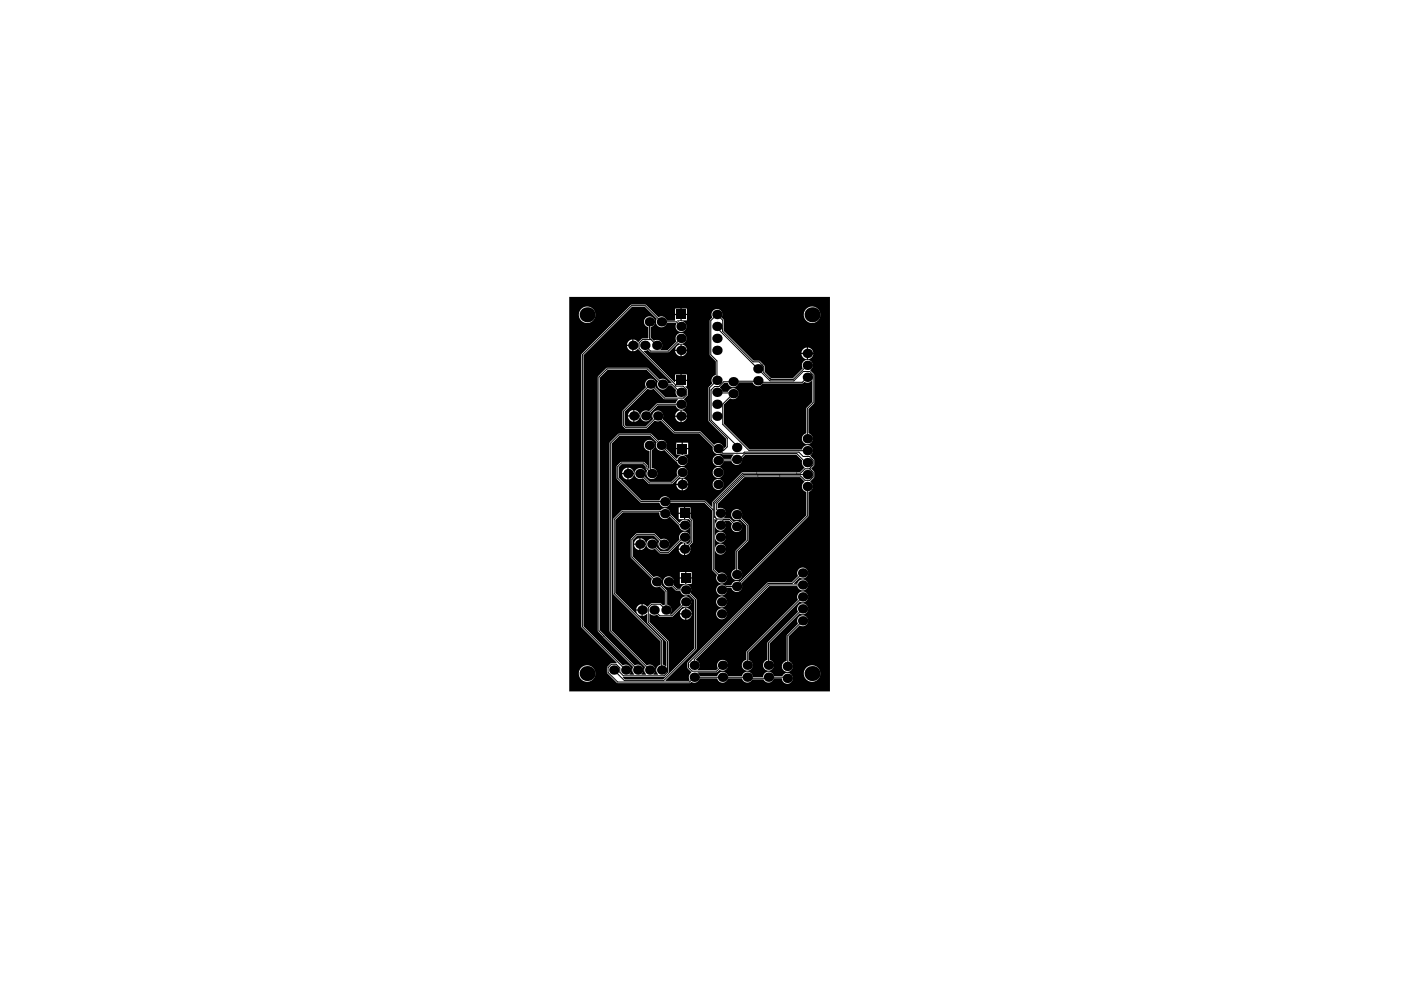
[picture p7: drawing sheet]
<svg xmlns="http://www.w3.org/2000/svg" width="297mm" height="210mm" viewBox="0 0 297 210" stroke-linecap="round" stroke-linejoin="round" font-family="sans-serif">
<g fill="#000">
<path d="M120.7 63h55.3v83.6h-55.3zM144.5 65.4v1.2h1.1v-1.2zM143.1 65.4v1.2h1.2v-1.2zM144.5 66.8v1.1h1.1v-1.1zM170.4 66.7a1.76 1.76 0 0 0 3.5 0 1.76 1.76 0 0 0-3.5 0zM122.7 66.7a1.76 1.76 0 0 0 3.5 0 1.76 1.76 0 0 0-3.5 0zM123.3 75.1v57.9l7.5 7.5-.1 .1h-1.2l-.7 .8-.1 1.2 2.2 2.2h15.3l.4-.2a1.14 1.14 0 0 0 1.7-.8h3.8v.2a1.16 1.16 0 0 0 1.2 .8 1.16 1.16 0 0 0 1-1h3l.1 .2a1.16 1.16 0 0 0 1 .7 1.16 1.16 0 0 0 1.1-.7h2.4l.1 .3a1.15 1.15 0 0 0 1.2 .4 1.15 1.15 0 0 0 .9-.9h1.7v.2a1.16 1.16 0 0 0 1.6 .9 1.16 1.16 0 0 0 .3-1.9 1.16 1.16 0 0 0-1.8 .3h-1.8l-.1-.2a1.16 1.16 0 0 0-1.3-.7 1.16 1.16 0 0 0-.9 1.2h-2.2v-.2a1.16 1.16 0 0 0-1.1-1 1.16 1.16 0 0 0-1.2 1h-3v-.2a1.16 1.16 0 0 0-1.2-.8 1.16 1.16 0 0 0-1 1h-3.8l-.4-.7v-.2h4l.7-.5a1.16 1.16 0 0 0 1.7-.7 1.16 1.16 0 0 0-1.3-1.4 1.16 1.16 0 0 0-.8 1.8l-.3 .4h-3.9l.1-.3a1.15 1.15 0 0 0-.5-1.8l-.1-.2 15.6-15.5h5.9l.1 .2a1.16 1.16 0 0 0 1.8 .4 1.16 1.16 0 0 0-.1-1.9 1.16 1.16 0 0 0-1.8 .8h-.6l-.1-.1 1.2-1.2 .2 .1a1.16 1.16 0 0 0 1.6-1 1.16 1.16 0 0 0-1.4-1.2 1.16 1.16 0 0 0-.7 1.7l-1.4 1.4-5.1 .1-16.9 16.8v1.3l.8 .8-.5 .9 .1 .8-.1 .2h-5v-.1l6.6-6.6v-10.6l-1.3-1.4 .1-.2a1.16 1.16 0 0 0-.8-1.5 1.16 1.16 0 0 0-1.4 .8h-.7l-.9-.8a1.16 1.16 0 0 0-.7-1.8 1.16 1.16 0 0 0-1.4 1.4 1.16 1.16 0 0 0 1.8 .7l1 1h.9a1.14 1.14 0 0 0 1.7 .7l1.2 1.2v10.3l-6.6 6.6h-8.1l-.4-.4 .1-.2h8.6l.9-.8v-6.8l-4-4v-1.7l.8 .3 .8-.2 .6 .5h2.6l2.3-2.2a1.16 1.16 0 0 0 1.7-.8 1.16 1.16 0 0 0-1.3-1.3 1.16 1.16 0 0 0-.8 1.7l-2.1 2.1h-.3l.1-.3a1.15 1.15 0 0 0-.7-1.8v-2.9l-1.2-1.3a1.15 1.15 0 0 0-.2-1.5 1.15 1.15 0 0 0-1.4-.1l-4.4-4.4v-3.5l.9-1h3.5l1.2 1.2-.1 .2a1.16 1.16 0 0 0 1 1.6 1.16 1.16 0 0 0 1.2-1.4 1.16 1.16 0 0 0-1.8-.7l-1.4-1.3h-3.7l-1.2 1.2v3.9l4.4 4.5-.1 .2a1.16 1.16 0 0 0 .4 1.3 1.16 1.16 0 0 0 1.3 .1l1.2 1.1v2.8l-.4 .2-.6-.5h-1.8l-1 .7-.3-.3-.6-.2v2.5l.9-.4 .1 1.9 4 4v5.1l-.1 .1-.7-.4v-5.2l-10-9.9v-15.6l1.6-1.6h7.6a1.27 1.27 0 0 0 .8 1.4 1.27 1.27 0 0 0 1.5-.5l2 2a1.16 1.16 0 0 0 1.6 .9 1.16 1.16 0 0 0 .4-1.8 1.16 1.16 0 0 0-1.9 .2h-.1l-1.9-1.8a1.23 1.23 0 0 0-.8-1.2 1.23 1.23 0 0 0-1.4 .4h-7.9l-2 1.9v15.8l10.1 10.1v4.9l-.3 .1a1.15 1.15 0 0 0-.3 1.9v.2h-.9l.1-.3a1.16 1.16 0 0 0-.1-1.5 1.16 1.16 0 0 0-1.5-.2l-7.4-7.4v-39.7l1.6-1.6h6.6l1.3 1.4-.1 .2a1.15 1.15 0 0 0 .4 1.3 1.15 1.15 0 0 0 1.3 .1l2.5 2.4 .2 .1a1.16 1.16 0 0 0 1.7 .7 1.16 1.16 0 0 0 .2-1.8 1.16 1.16 0 0 0-1.8 .5h-.2l-2.2-2.2a1.15 1.15 0 0 0-.2-1.5 1.15 1.15 0 0 0-1.4-.1l-1.6-1.6h-6.8l-2 2v39.9l7.6 7.6-.2 .8 .3 .9h-.9v-.2a1.15 1.15 0 0 0 .1-1.5 1.15 1.15 0 0 0-1.5-.3l-7.4-7.4v-53.7l1.6-1.6h8.3l2.4 2.4a1.15 1.15 0 0 0 .5 1.7 1.15 1.15 0 0 0 1.6-.8h.8l1 1-.2 .6 .4 .9h-2.6l-2.1-2.1 .1-.2a1.16 1.16 0 0 0-1.2-1.6 1.16 1.16 0 0 0-.8 1.8l-5 5v3.1l.5 .6 4.6 .1 1.7-1.8 .5 .2 .8-.2 2.7 2.8h5.5l2.9 2.9-.1 .2a1.15 1.15 0 0 0 .5 1.1 1.15 1.15 0 0 0 1.3 0l.4 .2h2.2l-.5 1-1.7-.1a1.16 1.16 0 0 0-1.8-.4 1.16 1.16 0 0 0 .2 1.9 1.16 1.16 0 0 0 1.7-.9l1.7 .1a1.16 1.16 0 0 0 1.5 .6 1.16 1.16 0 0 0 .7-1.4l.7-.7h10.8l1.3 1.3v.8l.4 .7-.9 .9h-12.2l-6.3 6.3-.1 1-.1 .1-1.4-1.4h-7.4l-.1-.2a1.15 1.15 0 0 0-1.1-.7 1.15 1.15 0 0 0-1.1 .9h-3.8l-4.8-4.8v-2.3l.6-.6h4.6l.5 .6v.4l.4 .4a1.16 1.16 0 0 0 .5 1.7 1.16 1.16 0 0 0 1.6-.9 1.16 1.16 0 0 0-1.2-1.3v-3.8l.2-.2a1.16 1.16 0 0 0 0-1.8 1.16 1.16 0 0 0-1.8 .6 1.16 1.16 0 0 0 1.1 1.5v3.8h-.1l-.2-.1v-.5l-.8-.9h-5l-.8 .9-.1 2.6 5.1 5.2h4a1.15 1.15 0 0 0 1.1 .9 1.15 1.15 0 0 0 1.2-.9h7.3l1.6 1.6v12.6l1 1.1a1.16 1.16 0 0 0 .8 1.8 1.16 1.16 0 0 0 1.3-1.4 1.16 1.16 0 0 0-1.7-.7l-.9-.9v-10.6l.6 .3a1.16 1.16 0 0 0-.2 1.7 1.16 1.16 0 0 0 1.7 .1 1.16 1.16 0 0 0-.1-1.7l1.1-.1 .6 .6-.1 .2a1.16 1.16 0 0 0 1 1.6 1.16 1.16 0 0 0 1.2-1.4 1.16 1.16 0 0 0-1.7-.7l-.9-.9h-1.1l-.1-.1a1.22 1.22 0 0 0 .2-1.6 1.22 1.22 0 0 0-1.5-.4v-.9l5.6-5.6h11.8l1 .9a1.17 1.17 0 0 0-.6 1.2 1.17 1.17 0 0 0 .9 1v5l-14.1 14.1a1.14 1.14 0 0 0-1.7 .7l-1.3 .1a1.16 1.16 0 0 0-1.9 .4 1.16 1.16 0 0 0 1.1 1.6 1.16 1.16 0 0 0 1.1-1.5l.1-.1h.9v.2a1.16 1.16 0 0 0 1.6 .6 1.16 1.16 0 0 0 .5-1.7l14.1-14.1 .1-5.3a1.17 1.17 0 0 0 .9-1 1.17 1.17 0 0 0-.5-1.2l.8-1v-1.1l-.6-.6 .6-.7v-1.1l-.8-1.1a1.15 1.15 0 0 0 0-1.9 1.15 1.15 0 0 0-1.8 .7h-11.1l-5.4-5.4v-4.1l1.3-1.4a1.16 1.16 0 0 0 1.7-.4 1.16 1.16 0 0 0-.6-1.6 1.16 1.16 0 0 0-1.5 .7h-1.2l-.6-1 .9-.9h.8l.1 .2a1.16 1.16 0 0 0 1.2 .7 1.16 1.16 0 0 0 1-1l3 .1a1.15 1.15 0 0 0 1 .7 1.15 1.15 0 0 0 1.1-.6h8.4l.4-.3 .8 .1 .9-.3v4.5l-1.3 1.3v5.3a1.16 1.16 0 0 0-.7 1.8 1.16 1.16 0 0 0 1.9 0 1.16 1.16 0 0 0-.7-1.8v-5.2l1.2-1.3v-5.9l-.8-1a1.16 1.16 0 0 0 .4-1.6 1.16 1.16 0 0 0-1.6-.4 1.16 1.16 0 0 0-.4 1.6l-2.1 2.1h-4.6l-1.3-1.3v-1.3l-.4-.4-.8-.7h-1.2l-6.4-6.4 .1-2.2-.5-.6a1.16 1.16 0 0 0-1-1.8 1.16 1.16 0 0 0-1 1.8l-.5 .7v7.2l1.3 1.4v2.9a1.14 1.14 0 0 0-.8 1.8l-.8 .9v7l3.8 3.8v1.6l-.5 .5-.1-.1a1.15 1.15 0 0 0-.8-1 1.15 1.15 0 0 0-1.2 .3l-3-2.9h-5.4l-2.6-2.6 .1-.2a1.16 1.16 0 0 0-1.1-1.6 1.16 1.16 0 0 0-.9 1.8l-1.6 1.6h-4.1l-.3-.3v-2.8l4.8-4.9 .5 .2 .8-.2 2.2 2.2h2.9l-.4 .9h-4l-1.7 1.7-.2-.1a1.16 1.16 0 0 0-1.6 1 1.16 1.16 0 0 0 1.4 1.2 1.16 1.16 0 0 0 .7-1.7l1.6-1.7h3.8a1.17 1.17 0 0 0 1.8 .7 1.17 1.17 0 0 0-.1-1.9l.9-1-.1-1.1-.5-.6 .3-.1v-1.1h-2.5l-.1 .3-6.6-6.6 .9-.3 .6 .5h3.9l2-2a1.16 1.16 0 0 0 1.7-.7 1.16 1.16 0 0 0-1.3-1.4 1.16 1.16 0 0 0-.8 1.8l-1.8 1.8h-1.5l.1-.3a1.16 1.16 0 0 0-.1-1.5 1.16 1.16 0 0 0-1.5-.1l-.7-.7v-2.2a1.16 1.16 0 0 0 .8-1.8 1.16 1.16 0 0 0-2 0 1.16 1.16 0 0 0 .8 1.8l-.1 2.4h-1.3l-.7 .7-1.1-.5v2.5l1-.5 7.1 7.1v.1h-.8a1.14 1.14 0 0 0-1.8-.7l-2.6-2.5h-8.5l-2 1.9v53.9l7.6 7.6-.2 .8 .3 .9h-.9l.1-.3a1.16 1.16 0 0 0-.1-1.5 1.16 1.16 0 0 0-1.5-.2l-8.3-8.3v-57.5l10.3-10.3h2.7l2.6 2.6-.1 .2a1.16 1.16 0 0 0 .7 1.5 1.16 1.16 0 0 0 1.5-.8l2 .1a1.16 1.16 0 0 0 .8 1.8 1.16 1.16 0 0 0 1.3-1.4 1.16 1.16 0 0 0-1.7-.7l-.2-.4h.7v-1.1h-1.2l-.1 1.2h-1.6a1.14 1.14 0 0 0-1.8-.7l-2.7-2.7h-3.1zM133.2 72.5l-.3 .6h1.2v-1.1zM144.5 73v1.2l1.1-.1a1.25 1.25 0 0 0-1.1-1.1zM143.4 73.5l-.3 .7h1.2v-1.2zM132.9 73.3v.1a1.25 1.25 0 0 0 1.2 1.1v-1.2zM171.3 73.7v1.1h1.1a1.25 1.25 0 0 0-1.1-1.1zM170.2 74.2l-.3 .6h1.1v-1.1zM144.5 74.4l.1 1.1a1.25 1.25 0 0 0 1-1.1zM143.1 74.4a1.25 1.25 0 0 0 1.2 1.1v-1.1zM171.3 75.1v1.1a1.25 1.25 0 0 0 1.1-1.1zM169.9 75.1a1.25 1.25 0 0 0 1.1 1.1v-1.1zM144.5 79.4v1.1h1.1v-1.1zM143.1 79.4v1.1h1.2v-1.1zM134.5 86.9v1.2l1.1-.1a1.25 1.25 0 0 0-1.1-1.1zM133.4 87.4l-.3 .7h1.2v-1.2zM144.5 87v1.1h1.1a1.25 1.25 0 0 0-1.1-1.1zM143.4 87.5l-.3 .6h1.2v-1.1zM134.5 88.3l.1 1.1a1.25 1.25 0 0 0 1-1.1zM133.1 88.3v.1a1.25 1.25 0 0 0 1.2 1v-1.1zM144.5 88.4l.1 1.1a1.25 1.25 0 0 0 1-1.1zM143.1 88.4a1.25 1.25 0 0 0 1.2 1.1v-1.1zM144.8 93.9v1.1h1.1v-1.1zM143.4 93.9v1.1h1.1v-1.1zM144.8 95.2v1.2h1.1v-1.2zM143.4 95.2v1.2h1.1v-1.2zM133.3 99.2v1.1l1.1-.1a1.25 1.25 0 0 0-1.1-1zM132.1 99.6l-.2 .7h1.1v-1.1zM151.1 100.2a1.16 1.16 0 0 0 2.3 0 1.16 1.16 0 0 0-2.3 0zM133.3 100.5v1.2a1.25 1.25 0 0 0 1.1-1.2zM131.9 100.5v.1a1.25 1.25 0 0 0 1.1 1.1v-1.2zM134.8 99.7a1.16 1.16 0 0 0 0 1.5 1.16 1.16 0 0 0 1.5 .2l1.3 1.2h4.8l1.6-1.5a1.16 1.16 0 0 0 1.8-.7 1.16 1.16 0 0 0-1.4-1.4 1.16 1.16 0 0 0-.7 1.8l-1.4 1.4h-4.5l-1.2-1.2a1.16 1.16 0 0 0-.3-1.5 1.16 1.16 0 0 0-1.5 .2zM144.8 101.5v1.1l1.1-.1a1.25 1.25 0 0 0-1.1-1zM143.6 101.9l-.2 .7h1.1v-1.1zM151.1 102.7a1.16 1.16 0 0 0 2.3 0 1.16 1.16 0 0 0-2.3 0zM144.8 102.8v1.2a1.25 1.25 0 0 0 1.1-1.2zM143.4 102.8v.1a1.25 1.25 0 0 0 1.1 1.1v-1.2zM145.3 107.6v1.1h1.1v-1.1zM143.9 107.6v1.1h1.1v-1.1zM143.9 109v1.1h1.1v-1.1zM151.6 113.9a1.16 1.16 0 0 0 2.3 0 1.16 1.16 0 0 0-2.3 0zM135.8 114.1v1.1h1.1a1.25 1.25 0 0 0-1.1-1.1zM134.7 114.6l-.3 .6h1.1v-1.1zM145.3 109v1.1h.8l.3 .4v4.3l-.5 .6-.6-.2v1.1h1.1l-.2-.6 .7-.8v-4.5l-.5-.6v-.8zM144.1 115.7l-.2 .6h1.1v-1.1zM135.8 115.5v1.1a1.25 1.25 0 0 0 1.1-1.1zM134.4 115.5a1.25 1.25 0 0 0 1.1 1.1v-1.1zM137.3 114.7a1.16 1.16 0 0 0 .1 1.5 1.16 1.16 0 0 0 1.4 .1l1.1 1h1.9l2.6-2.5a1.16 1.16 0 0 0 1.8-.5 1.16 1.16 0 0 0-1.1-1.6 1.16 1.16 0 0 0-1 1.7l-2.5 2.5h-1.5l-.9-.9a1.16 1.16 0 0 0-.3-1.6 1.16 1.16 0 0 0-1.6 .3zM151.6 116.4a1.16 1.16 0 0 0 2.3 0 1.16 1.16 0 0 0-2.3 0zM145.3 116.6v1.1a1.25 1.25 0 0 0 1.1-1.1zM143.9 116.6a1.25 1.25 0 0 0 1.1 1.1v-1.1zM145.5 121.3v1.1h1.1v-1.1zM144.1 121.3v1.1h1.2v-1.1zM155.3 108.4a1.16 1.16 0 0 0 0 1.5 1.16 1.16 0 0 0 1.5 .2l1.4 1.4v3l-2.2 2.3v3.9a1.16 1.16 0 0 0-.8 1.8 1.16 1.16 0 0 0 2 0 1.16 1.16 0 0 0-.8-1.8v-3.8l2.3-2.3v-3.3l-1.5-1.5a1.16 1.16 0 0 0-.3-1.6 1.16 1.16 0 0 0-1.6 .2zM145.5 122.7v1.1h1.1v-1.1zM144.1 122.7v1.1h1.2v-1.1zM169.3 125.9l-.3 .5 .2 .8-10.9 10.9-.1 1.8a1.16 1.16 0 0 0-.7 1.8 1.16 1.16 0 0 0 1.9 0 1.16 1.16 0 0 0-.7-1.8v-1.5l10.8-10.9a1.16 1.16 0 0 0 1.6-.3 1.16 1.16 0 0 0-.2-1.6 1.16 1.16 0 0 0-1.6 .3zM151.8 127.6a1.2 1.2 0 0 0 2.4 0 1.2 1.2 0 0 0-2.4 0zM135.1 128.6l-.2 .6h1.1v-1.1zM145.5 128.9v1.1h1.1a1.25 1.25 0 0 0-1.1-1.1zM144.4 129.4l-.3 .6h1.2v-1.1zM169.3 128.4l-.3 .5 .2 .8-6.5 6.5v3.7a1.16 1.16 0 0 0-.7 1.8 1.16 1.16 0 0 0 1.9 0 1.16 1.16 0 0 0-.7-1.8v-3.5l6.3-6.3a1.16 1.16 0 0 0 1.6-.4 1.16 1.16 0 0 0-.2-1.6 1.16 1.16 0 0 0-1.6 .3zM134.9 129.5a1.25 1.25 0 0 0 1.1 1.1v-1.1zM151.8 130.1a1.2 1.2 0 0 0 2.4 0 1.2 1.2 0 0 0-2.4 0zM145.5 130.3l.1 1.1a1.25 1.25 0 0 0 1-1.1zM144.1 130.3a1.25 1.25 0 0 0 1.2 1.1v-1.1zM169.3 130.9l-.3 .6 .2 .8-2.4 2.4v5.4a1.16 1.16 0 0 0-.9 1.7 1.16 1.16 0 0 0 1.9 .2 1.16 1.16 0 0 0-.5-1.8v-5.3l2.2-2.3a1.16 1.16 0 0 0 1.6-.3 1.16 1.16 0 0 0-.2-1.6 1.16 1.16 0 0 0-1.6 .2zM170.4 142.8a1.76 1.76 0 0 0 3.5 0 1.76 1.76 0 0 0-3.5 0zM122.7 142.8a1.76 1.76 0 0 0 3.5 0 1.76 1.76 0 0 0-3.5 0z"/>
<circle cx="124.5" cy="66.7" r="1.59"/>
<circle cx="134.2" cy="73.2" r="1"/>
<circle cx="136.7" cy="73.2" r="1"/>
<circle cx="137.7" cy="68.2" r="1"/>
<circle cx="139.3" cy="73.2" r="1"/>
<circle cx="140.2" cy="68.2" r="1"/>
<circle cx="144.4" cy="74.3" r="1"/>
<circle cx="144.4" cy="71.7" r="1"/>
<circle cx="144.4" cy="69.2" r="1"/>
<circle cx="152" cy="71.7" r="1"/>
<circle cx="152" cy="74.3" r="1"/>
<circle cx="152" cy="69.2" r="1"/>
<circle cx="152" cy="66.7" r="1"/>
<circle cx="160.7" cy="78.2" r="1"/>
<circle cx="171.2" cy="74.9" r="1"/>
<circle cx="171.2" cy="77.5" r="1"/>
<circle cx="171.2" cy="80" r="1"/>
<circle cx="172.2" cy="66.7" r="1.59"/>
<circle cx="134.4" cy="88.2" r="1"/>
<circle cx="136.9" cy="88.2" r="1"/>
<circle cx="137.7" cy="94.4" r="1"/>
<circle cx="137.9" cy="81.5" r="1"/>
<circle cx="139.5" cy="88.2" r="1"/>
<circle cx="140.2" cy="94.4" r="1"/>
<circle cx="140.5" cy="81.5" r="1"/>
<circle cx="144.4" cy="85.7" r="1"/>
<circle cx="144.4" cy="83.2" r="1"/>
<circle cx="144.4" cy="88.2" r="1"/>
<circle cx="144.6" cy="97.6" r="1"/>
<circle cx="152" cy="88.2" r="1"/>
<circle cx="152" cy="80.6" r="1"/>
<circle cx="152" cy="85.7" r="1"/>
<circle cx="152" cy="83.2" r="1"/>
<circle cx="152.3" cy="95.1" r="1"/>
<circle cx="152.3" cy="97.6" r="1"/>
<circle cx="155.4" cy="83.5" r="1"/>
<circle cx="155.4" cy="80.9" r="1"/>
<circle cx="156.2" cy="97.4" r="1"/>
<circle cx="156.2" cy="94.9" r="1"/>
<circle cx="160.7" cy="80.7" r="1"/>
<circle cx="171.2" cy="95.6" r="1"/>
<circle cx="171.2" cy="93" r="1"/>
<circle cx="171.2" cy="98.1" r="1"/>
<circle cx="133.1" cy="100.4" r="1"/>
<circle cx="135.7" cy="100.4" r="1"/>
<circle cx="135.7" cy="115.4" r="1"/>
<circle cx="138.2" cy="115.4" r="1"/>
<circle cx="138.2" cy="100.4" r="1"/>
<circle cx="140.8" cy="115.4" r="1"/>
<circle cx="141" cy="108.9" r="1"/>
<circle cx="141" cy="106.4" r="1"/>
<circle cx="144.6" cy="102.7" r="1"/>
<circle cx="144.6" cy="100.2" r="1"/>
<circle cx="145.1" cy="113.9" r="1"/>
<circle cx="145.1" cy="116.4" r="1"/>
<circle cx="145.1" cy="111.4" r="1"/>
<circle cx="152.3" cy="102.7" r="1"/>
<circle cx="152.3" cy="100.2" r="1"/>
<circle cx="152.8" cy="113.9" r="1"/>
<circle cx="152.8" cy="108.8" r="1"/>
<circle cx="152.8" cy="111.4" r="1"/>
<circle cx="152.8" cy="116.4" r="1"/>
<circle cx="156.2" cy="111.7" r="1"/>
<circle cx="156.2" cy="109.1" r="1"/>
<circle cx="171.2" cy="100.6" r="1"/>
<circle cx="171.2" cy="103.2" r="1"/>
<circle cx="136.1" cy="129.3" r="1"/>
<circle cx="138.7" cy="129.3" r="1"/>
<circle cx="139.2" cy="123.4" r="1"/>
<circle cx="141.2" cy="129.3" r="1"/>
<circle cx="141.7" cy="123.4" r="1"/>
<circle cx="145.4" cy="127.6" r="1"/>
<circle cx="145.4" cy="125.1" r="1"/>
<circle cx="145.4" cy="130.1" r="1"/>
<circle cx="153" cy="125.1" r="1"/>
<circle cx="153" cy="127.6" r="1"/>
<circle cx="153" cy="122.5" r="1"/>
<circle cx="153" cy="130.1" r="1"/>
<circle cx="156.2" cy="121.8" r="1"/>
<circle cx="156.2" cy="124.4" r="1"/>
<circle cx="170.2" cy="129.1" r="1"/>
<circle cx="170.2" cy="126.6" r="1"/>
<circle cx="170.2" cy="121.5" r="1"/>
<circle cx="170.2" cy="131.6" r="1"/>
<circle cx="170.2" cy="124" r="1"/>
<circle cx="124.5" cy="142.8" r="1.59"/>
<circle cx="130.1" cy="142.1" r="1"/>
<circle cx="132.7" cy="142.1" r="1"/>
<circle cx="135.2" cy="142.1" r="1"/>
<circle cx="137.8" cy="142.1" r="1"/>
<circle cx="140.3" cy="142.1" r="1"/>
<circle cx="147.2" cy="143.6" r="1"/>
<circle cx="147.2" cy="141.1" r="1"/>
<circle cx="153.2" cy="141.1" r="1"/>
<circle cx="153.2" cy="143.6" r="1"/>
<circle cx="158.4" cy="141" r="1"/>
<circle cx="158.4" cy="143.6" r="1"/>
<circle cx="162.9" cy="143.6" r="1"/>
<circle cx="162.9" cy="141" r="1"/>
<circle cx="166.9" cy="143.8" r="1"/>
<circle cx="166.9" cy="141.3" r="1"/>
<circle cx="172.2" cy="142.8" r="1.59"/>
</g>
<g fill="none" stroke="#000" stroke-width=".21">
<path d="M137.7 68.2v3.5l1.6 1.5M138 72h-1.8l-.7 .7v1.2l7.7 7.6 .1 .4h1.5l.8 .8v1l-.7 .7h-4l-3-2.9-5.7 5.7v3l.5 .5h4.3l2.5-2.5 3.4 3.4h5.5l3.4 3.5h.5l1 1h4.3l.2-.2h11.6l.9 .9h1.3l.8 .8v1l-.7 .8M144.4 71.7l-2.7 2.7h-3.8l-1.2-1.2M144.4 69.2l-1-1h-3.2l-3.4-3.4h-2.9l-10.4 10.4v57.7l9.2 9.2M152 69.2v.3l11.3 11.3h5l2-2h1.4l.7 .7v5.9l-1.2 1.2v6.4M161.6 77.4h.1M171.2 77.5l-3 3h-4.8l-1.5-1.5v-1.3l-1-1h-1.2l-6.5-6.5v-2.3l-1.2-1.2-1.3 1.3v7.2l1.3 1.3v4.1l-1.6 1.6v7l3.8 3.7v1.8l-.8 .8h-.4l-.2 .2M171.2 80l-1.1 1.1h-9.3l-.2-.3-4.4 .1M137.7 94.4l.2 .3v5.4M144.4 83.2h-.2l-1.7-1.7h-2l-3.3-3.3h-8.5l-1.7 1.7v53.9l8.2 8.3M144.4 85.7h-5l-2.5 2.5M144.6 97.6h-1.2l-5.4-5.4h-6.8l-1.7 1.7v39.9l8.3 8.3"/>
<path d="M144.6 97.6h.1M152 83.2l.1 .1h4v.3M152.3 97.6l.1-.1 4.3-.1 1.2-1.2h11l1.9 1.9h.4M155.4 83.5l-2.2 2.2v4.3l5.6 5.6h12.4M155.4 80.9h-1.9l-1.1 1.1h-.9l-.7 .7v6.4l5.4 5.4v.4M163.2 80.2h.1M171.7 99.4l.7 .7v1l-.7 .7h-1l-1-.9h-12l-5.8 5.8v1.3l.9 .8M171.7 99.4h-1l-1 .9h-12.2l-6.3 6.3v14.2l1.8 1.7M171.7 99.4h.1M138.2 100.4l-1-1v-.5l-.7-.7h-4.8l-.7 .7v2.5l4.9 4.9 13.6 .1 1.7 1.7M140.8 115.4l-2.1-2.1h-3.7l-1 1.1v3.7l7.2 7.2v4l-1.2-1.2h-1.8l-.8 .7v3.2l4.1 4v6.6l-.7 .7h-8.6l-.8-.8v-.9l-.7-.8h-1.1l-.7 .8v1l2.1 2h15.2l1-1h12l.2 .2h4.3l.2-.2h3.3M144.6 100.2l-2.2 2.2h-4.7l-2-2"/>
<path d="M145.1 111.4l-.7 .2-3.2-3.2-.2 .2h-.9l-.2-.2h-7.9l-1.8 1.7v15.7l10.1 10.1v6.2M145.1 113.9h-.2l-3.2 3.2h-1.7l-1.8-1.7M145.1 108.8l1.6 1.6v4.5l-1.6 1.5M151.6 109.6v.1M151.6 109.7h.1M151.6 109.7l.4 .4M152 110.1h.1M152 110.1h2.6l1.6 1.6M154.7 110.1h-1.2l-.7 .8v.5M156.2 109.1l2.2 2.3v3.2l-2.2 2.2v5M160.6 100.6h-.1M160.7 100.9h.1"/>
<path d="M165.3 100.9h.1M165.4 100.6h.1M171.2 103.2v6.2l-15 15h-2.2l-.7 .7h-.3M171.2 100.6h-13.6l-6.1 6.1 .1 2.9M141.7 123.4l1.8 1.7h1.9l2.1 2v10.5l-6.8 6.7h-8.3l-2.3-2.2M145.4 127.6l-3 3h-2.5l-1.2-1.3M170.2 126.6l-11.8 11.7v2.7M170.2 121.5l-2.3 2.2h-5.1l-16.8 16.9v1l.7 .7h5.2l1.3-1.2M170.2 129.1l-7.3 7.2v5.3M170.2 131.6l-3.2 3.2v6.6M170.2 124h-7.2l-15.8 15.8v1.3"/>
</g>
<g fill="#000">
<path d="M143.4 79.6h2v2h-2z" fill-rule="evenodd"/>
<path d="M143.4 65.7h2v2h-2z" fill-rule="evenodd"/>
<path d="M143.6 94.1h2v2h-2z" fill-rule="evenodd"/>
<path d="M144.1 107.8h2v2h-2z" fill-rule="evenodd"/>
<path d="M144.4 121.5h2v2h-2z" fill-rule="evenodd"/>
</g>
</svg>
